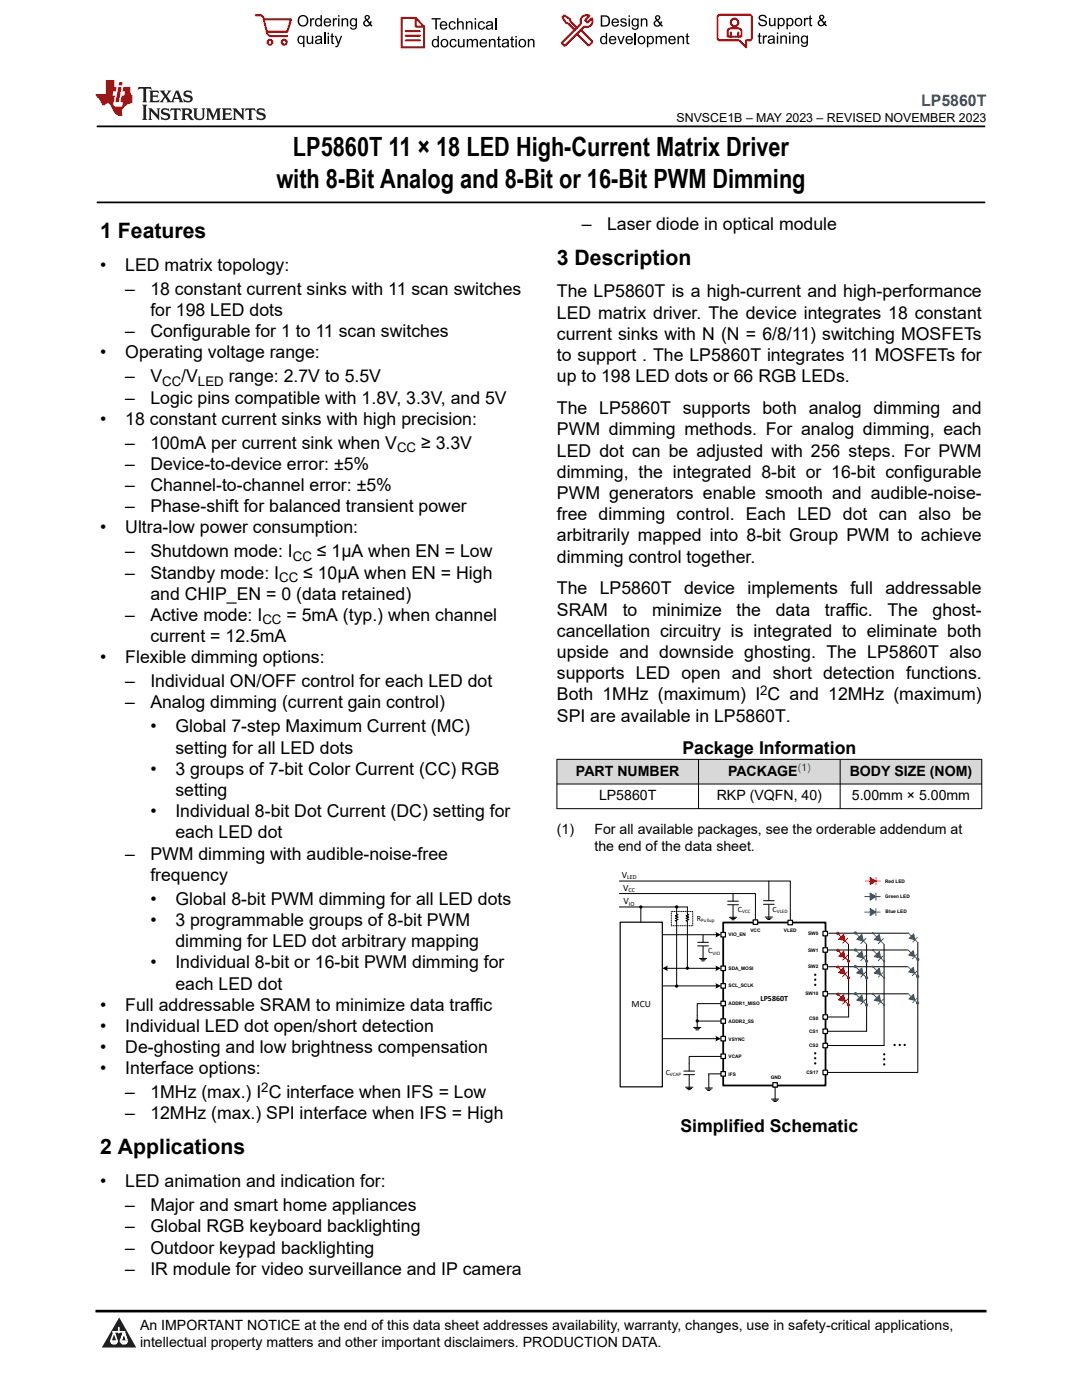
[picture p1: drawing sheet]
<svg xmlns="http://www.w3.org/2000/svg" width="216mm" height="279mm" viewBox="0 0 216 279" stroke-linecap="round" stroke-linejoin="round" font-family="sans-serif">
<defs><g id="words">
<g font-size="5.3">
<text x="58.5" y="31.2">LP5860T 11 × 18 LED High-Current Matrix Driver</text>
<text x="55.2" y="37.5">with 8-Bit Analog and 8-Bit or 16-Bit PWM Dimming</text>
</g>
<g font-size="4.2">
<text x="20" y="47.5">1 Features</text>
<text x="111.1" y="52.8">3 Description</text>
<text x="20" y="230.4">2 Applications</text>
</g>
<g font-size="3.5">
<text x="116.1" y="45.8">–</text>
<text x="121.1" y="45.8">Laser diode in optical module</text>
<text x="20" y="54.1">•</text>
<text x="25" y="54.1">LED matrix topology:</text>
<text x="25" y="58.8">–</text>
<text x="30" y="58.8">18 constant current sinks with 11 scan switches</text>
<text x="111.1" y="59.4">The LP5860T is a high-current and high-performance</text>
<text x="30" y="63.1">for 198 LED dots</text>
<text x="111.1" y="63.6">LED matrix driver. The device integrates 18 constant</text>
<text x="20" y="71.5">•</text>
<text x="25" y="67.3">–</text>
<text x="25" y="71.5">Operating voltage range:</text>
<text x="30" y="67.3">Configurable for 1 to 11 scan switches</text>
<text x="111.1" y="67.8">current sinks with N (N = 6/8/11) switching MOSFETs</text>
<text x="25" y="76.3">–</text>
<text x="30" y="76.3">V</text>
<text x="36.2" y="76.3">/V</text>
<text x="45.6" y="76.3">range: 2.7V to 5.5V</text>
<text x="111.1" y="72.1">to support . The LP5860T integrates 11 MOSFETs for</text>
<text x="111.1" y="76.3">up to 198 LED dots or 66 RGB LEDs.</text>
<text x="25" y="80.5">–</text>
<text x="30" y="80.5">Logic pins compatible with 1.8V, 3.3V, and 5V</text>
<text x="111.1" y="82.6">The LP5860T supports both analog dimming and</text>
<text x="20" y="84.8">•</text>
<text x="25" y="84.8">18 constant current sinks with high precision:</text>
<text x="25" y="89.5">–</text>
<text x="30" y="89.5">100mA per current sink when V</text>
<text x="84" y="89.5">≥ 3.3V</text>
<text x="111.1" y="86.9">PWM dimming methods. For analog dimming, each</text>
<text x="25" y="93.8">–</text>
<text x="30" y="93.8">Device-to-device error: ±5%</text>
<text x="111.1" y="91.1">LED dot can be adjusted with 256 steps. For PWM</text>
<text x="111.1" y="95.3">dimming, the integrated 8-bit or 16-bit configurable</text>
<text x="25" y="98">–</text>
<text x="30" y="98">Channel-to-channel error: ±5%</text>
<text x="111.1" y="99.6">PWM generators enable smooth and audible-noise-</text>
<text x="20" y="106.5">•</text>
<text x="25" y="102.2">–</text>
<text x="25" y="106.5">Ultra-low power consumption:</text>
<text x="30" y="102.2">Phase-shift for balanced transient power</text>
<text x="111.1" y="103.8">free dimming control. Each LED dot can also be</text>
<text x="25" y="111.2">–</text>
<text x="30" y="111.2">Shutdown mode: I</text>
<text x="63.2" y="111.2">≤ 1μA when EN = Low</text>
<text x="111.1" y="112.3">dimming control together.</text>
<text x="111.1" y="108">arbitrarily mapped into 8-bit Group PWM to achieve</text>
<text x="25" y="115.5">–</text>
<text x="30" y="115.5">Standby mode: I</text>
<text x="30" y="119.7">and CHIP_EN = 0 (data retained)</text>
<text x="60.5" y="115.5">≤ 10μA when EN = High</text>
<text x="111.1" y="118.6">The</text>
<text x="119.7" y="118.6">LP5860T</text>
<text x="136.5" y="118.6">device</text>
<text x="149.2" y="118.6">implements</text>
<text x="169.7" y="118.6">full</text>
<text x="176.7" y="118.6">addressable</text>
<text x="25" y="123.9">–</text>
<text x="30" y="123.9">Active mode: I</text>
<text x="57.2" y="123.9">= 5mA (typ.) when channel</text>
<text x="111.1" y="122.9">SRAM</text>
<text x="124.2" y="122.9">to</text>
<text x="130.1" y="122.9">minimize</text>
<text x="147" y="122.9">the</text>
<text x="154.8" y="122.9">data</text>
<text x="164.6" y="122.9">traffic.</text>
<text x="177.1" y="122.9">The</text>
<text x="186.1" y="122.9">ghost-</text>
<text x="30" y="128.2">current = 12.5mA</text>
<text x="111.1" y="127.1">cancellation circuitry is integrated to eliminate both</text>
<text x="111.1" y="131.3">upside and downside ghosting. The LP5860T also</text>
<text x="20" y="132.4">•</text>
<text x="25" y="132.4">Flexible dimming options:</text>
<text x="25" y="137.2">–</text>
<text x="30" y="137.2">Individual ON/OFF control for each LED dot</text>
<text x="111.1" y="135.6">supports LED open and short detection functions.</text>
<text x="25" y="141.4">–</text>
<text x="30" y="141.4">Analog dimming (current gain control)</text>
<text x="111.1" y="139.8">Both 1MHz (maximum) I C and 12MHz (maximum)</text>
<text x="30" y="146.1">•</text>
<text x="35" y="146.1">Global 7-step Maximum Current (MC)</text>
<text x="111.1" y="144">SPI are available in LP5860T.</text>
<text x="30" y="154.6">•</text>
<text x="35" y="150.4">setting for all LED dots</text>
<text x="35" y="154.6">3 groups of 7-bit Color Current (CC) RGB</text>
<text x="136.2" y="150.4">Package Information</text>
<text x="35" y="158.8">setting</text>
<text x="30" y="163.1">•</text>
<text x="35" y="163.1">Individual 8-bit Dot Current (DC) setting for</text>
<text x="35" y="167.3">each LED dot</text>
<text x="25" y="171.5">–</text>
<text x="30" y="171.5">PWM dimming with audible-noise-free</text>
<text x="30" y="175.8">frequency</text>
<text x="30" y="180.5">•</text>
<text x="30" y="184.8">•</text>
<text x="35" y="180.5">Global 8-bit PWM dimming for all LED dots</text>
<text x="35" y="184.8">3 programmable groups of 8-bit PWM</text>
<text x="35" y="189">dimming for LED dot arbitrary mapping</text>
<text x="30" y="193.2">•</text>
<text x="35" y="193.2">Individual 8-bit or 16-bit PWM dimming for</text>
<text x="35" y="197.5">each LED dot</text>
<text x="20" y="201.7">•</text>
<text x="25" y="201.7">Full addressable SRAM to minimize data traffic</text>
<text x="20" y="205.9">•</text>
<text x="25" y="205.9">Individual LED dot open/short detection</text>
<text x="20" y="210.2">•</text>
<text x="20" y="214.4">•</text>
<text x="25" y="210.2">De-ghosting and low brightness compensation</text>
<text x="25" y="214.4">Interface options:</text>
<text x="25" y="219.2">–</text>
<text x="30" y="219.2">1MHz (max.) I C interface when IFS = Low</text>
<text x="25" y="223.4">–</text>
<text x="30" y="223.4">12MHz (max.) SPI interface when IFS = High</text>
<text x="135.8" y="226">Simplified Schematic</text>
<text x="20" y="237">•</text>
<text x="25" y="237">LED animation and indication for:</text>
<text x="25" y="241.7">–</text>
<text x="25" y="245.9">–</text>
<text x="30" y="241.7">Major and smart home appliances</text>
<text x="30" y="245.9">Global RGB keyboard backlighting</text>
<text x="25" y="250.2">–</text>
<text x="30" y="250.2">Outdoor keypad backlighting</text>
<text x="25" y="254.4">–</text>
<text x="30" y="254.4">IR module for video surveillance and IP camera</text>
</g>
<text font-size="3.2" fill="#00f" x="183.8" y="21.1">LP5860T</text>
<g font-size="2.8">
<text x="114.9" y="154.8">PART NUMBER</text>
<text x="145.3" y="154.8">PACKAGE</text>
<text x="169.5" y="154.8">BODY SIZE (NOM)</text>
<text x="119.5" y="159.7">LP5860T</text>
<text x="143" y="159.7">RKP (VQFN, 40)</text>
<text x="170" y="159.7">5.00mm × 5.00mm</text>
<text x="111.1" y="166.5">(1)</text>
<text x="118.6" y="166.5">For all available packages, see the orderable addendum at</text>
<text x="118.6" y="169.9">the end of the data sheet.</text>
<text x="27.9" y="265.5">An IMPORTANT NOTICE at the end of this data sheet addresses availability, warranty, changes, use in safety-critical applications,</text>
<text x="27.9" y="268.9">intellectual property matters and other important disclaimers. PRODUCTION DATA.</text>
</g>
<g font-size="2.6">
<text x="32.4" y="77">CC</text>
<text x="39.5" y="77">LED</text>
<text x="79.2" y="90.2">CC</text>
<text x="58.4" y="111.9">CC</text>
<text x="55.7" y="116.2">CC</text>
<text x="52.4" y="124.6">CC</text>
<text x="151.7" y="138.6">2</text>
<text x="52.1" y="218">2</text>
</g>
<text font-size="2.5" x="135" y="24.3">SNVSCE1B – MAY 2023 – REVISED NOVEMBER 2023</text>
<text font-size="2.1" fill="#00f" x="159.2" y="153.9">(1)</text>
<g font-size="1.9">
<text x="124" y="175.2">V</text>
<text x="124.3" y="177.8">V</text>
<text x="124.4" y="180.5">V</text>
<text x="126" y="201">MCU</text>
</g>
<g font-size="1.6">
<text x="139.1" y="183.8">R</text>
<text x="147.2" y="182.1">C</text>
<text x="154.1" y="182">C</text>
<text x="141.3" y="190.3">C</text>
<text x="151.7" y="199.8">LP5860T</text>
<text x="132.8" y="214.5">C</text>
</g>
<g font-size="1.2">
<text x="125.1" y="175.4">LED</text>
<text x="125.4" y="178.1">CC</text>
<text x="125.5" y="180.8">IO</text>
</g>
<g font-size="1">
<text x="176.6" y="176.1">Red LED</text>
<text x="176.6" y="179.2">Green LED</text>
<text x="139.9" y="184">Pullup</text>
<text x="148.1" y="182.3">VCC</text>
<text x="155" y="182.2">VLED</text>
<text x="176.7" y="182.2">Blue LED</text>
<text x="142.2" y="190.5">VIO</text>
<text x="145.4" y="186.8">VIO_EN</text>
<text x="149.7" y="186">VCC</text>
<text x="156.4" y="186">VLED</text>
<text x="161.2" y="186.5">SW0</text>
<text x="161.2" y="190">SW1</text>
<text x="145.4" y="193.5">SDA_MOSI</text>
<text x="145.4" y="197.1">SCL_SCLK</text>
<text x="161.2" y="193.2">SW2</text>
<text x="145.4" y="200.6">ADDR1_MISO</text>
<text x="160.7" y="198.6">SW10</text>
<text x="161.4" y="203.5">CS0</text>
<text x="145.4" y="207.7">VSYNC</text>
<text x="145.4" y="204.1">ADDR2_SS</text>
<text x="161.4" y="209">CS2</text>
<text x="161.4" y="206.1">CS1</text>
<text x="133.7" y="214.7">VCAP</text>
<text x="145.4" y="211.2">VCAP</text>
<text x="145.4" y="214.7">IFS</text>
<text x="153.8" y="215.3">GND</text>
<text x="160.9" y="214.4">CS17</text>
</g>
</g></defs>
<path d="M19.3 25.2h177.3M19.3 40.4h177.3" fill="none" stroke="#000" stroke-width=".35"/>
<g fill="#d8d8d8">
<path d="M111.1 151.5h84.8v5h-84.8z" fill-rule="evenodd"/>
<path d="M111.2 151.6h28.1v4.8h-28.1z" fill-rule="evenodd"/>
<path d="M139.4 151.6h28.2v4.8h-28.2z" fill-rule="evenodd"/>
<path d="M167.7 151.6h28.1v4.8h-28.1z" fill-rule="evenodd"/>
</g>
<path d="M111.1 151.5h84.9M111.1 156.5h84.9M111.1 151.5v9.9M139.4 151.5v9.9M167.6 151.5v9.9M195.9 151.5v9.9M111.1 161.4h84.9" fill="none" stroke="#000" stroke-width=".2"/>
<path d="M174.2 198.4l2.2 2.1" fill="none" stroke="#006fc0" stroke-width=".2"/>
<path d="M175.5 198.6l.3 1.3-1.4-.3z" fill="#006fc0"/>
<path d="M175.5 198.6l.3 1.3-1.4-.3zM176.3 199.4l-1.1 1" fill="none" stroke="#006fc0" stroke-width=".2"/>
<path d="M144.3 184.1h20.4v32.5h-20.4z" fill="none" stroke="#000" stroke-width=".36"/>
<path d="M143.9 186.1h.9v.9h-.9z" fill-rule="evenodd" fill="#fff"/>
<path d="M143.9 186.1h.9v.9h-.9z" fill="none" stroke="#000" stroke-width=".24"/>
<path d="M143.9 192.8h.9v.9h-.9z" fill-rule="evenodd" fill="#fff"/>
<path d="M143.9 192.8h.9v.9h-.9z" fill="none" stroke="#000" stroke-width=".24"/>
<path d="M143.9 196.3h.9v.9h-.9z" fill-rule="evenodd" fill="#fff"/>
<path d="M143.9 196.3h.9v.9h-.9z" fill="none" stroke="#000" stroke-width=".24"/>
<path d="M132.2 186.5h10.7M132.2 196.8h10.7M133.1 193.2h9.8" fill="none" stroke="#000" stroke-width=".2"/>
<g fill="#000">
<path d="M132.2 193.2l1.1-.5-.2 .5 .2 .6z" fill-rule="evenodd"/>
<path d="M142.7 186l1.2 .5-1.2 .6 .2-.6z" fill-rule="evenodd"/>
<path d="M142.7 192.7l1.2 .5-1.2 .6 .2-.6z" fill-rule="evenodd"/>
<path d="M142.7 196.2l1.2 .6-1.2 .5 .2-.5z" fill-rule="evenodd"/>
</g>
<path d="M164.2 189.1h.9v.9h-.9z" fill-rule="evenodd" fill="#fff"/>
<path d="M164.2 189.1h.9v.9h-.9z" fill="none" stroke="#000" stroke-width=".24"/>
<path d="M164.2 185.9h.9v.9h-.9z" fill-rule="evenodd" fill="#fff"/>
<path d="M164.2 185.9h.9v.9h-.9z" fill="none" stroke="#000" stroke-width=".24"/>
<path d="M123.7 184h8.5v32.9h-8.5z" fill-rule="evenodd" fill="#fff"/>
<path d="M123.7 184h8.5v32.9h-8.5z" fill="none" stroke="#000" stroke-width=".24"/>
<path d="M150.3 183.6h.9v.9h-.9z" fill-rule="evenodd" fill="#fff"/>
<path d="M150.3 183.6h.9v.9h-.9z" fill="none" stroke="#000" stroke-width=".24"/>
<path d="M154.2 216.1h.9v.9h-.9z" fill-rule="evenodd" fill="#fff"/>
<path d="M154.2 216.1h.9v.9h-.9z" fill="none" stroke="#000" stroke-width=".24"/>
<path d="M153.9 219.3h1.5M154.2 219.6h.9M154.4 219.8h.5M154.7 216.9v2.4" fill="none" stroke="#000" stroke-width=".2"/>
<path d="M143.9 199.8h.9v.9h-.9z" fill-rule="evenodd" fill="#fff"/>
<path d="M143.9 199.8h.9v.9h-.9z" fill="none" stroke="#000" stroke-width=".24"/>
<path d="M164.2 192.5h.9v.9h-.9z" fill-rule="evenodd" fill="#fff"/>
<path d="M164.2 192.5h.9v.9h-.9z" fill="none" stroke="#000" stroke-width=".24"/>
<path d="M164.2 208.2h.9v.9h-.9z" fill-rule="evenodd" fill="#fff"/>
<path d="M164.2 208.2h.9v.9h-.9z" fill="none" stroke="#000" stroke-width=".24"/>
<path d="M164.2 202.5h.9v.9h-.9z" fill-rule="evenodd" fill="#fff"/>
<path d="M164.2 202.5h.9v.9h-.9z" fill="none" stroke="#000" stroke-width=".24"/>
<path d="M183.1 188.1v25.9" fill="none" stroke="#000" stroke-width=".2"/>
<path d="M164.2 213.6h.9v.9h-.9z" fill-rule="evenodd" fill="#fff"/>
<path d="M164.2 213.6h.9v.9h-.9z" fill="none" stroke="#000" stroke-width=".24"/>
<path d="M143.9 210.4h.9v.9h-.9z" fill-rule="evenodd" fill="#fff"/>
<path d="M143.9 210.4h.9v.9h-.9z" fill="none" stroke="#000" stroke-width=".24"/>
<path d="M164.2 205.4h.9v.9h-.9z" fill-rule="evenodd" fill="#fff"/>
<path d="M164.2 205.4h.9v.9h-.9z" fill="none" stroke="#000" stroke-width=".24"/>
<path d="M169.3 188.4v14.5M172.9 188.5v17.3M176.4 188.5v20.1" fill="none" stroke="#000" stroke-width=".2"/>
<path d="M157.2 183.7h.9v.9h-.9z" fill-rule="evenodd" fill="#fff"/>
<path d="M157.2 183.7h.9v.9h-.9z" fill="none" stroke="#000" stroke-width=".24"/>
<path d="M164.2 197.9h.9v.9h-.9z" fill-rule="evenodd" fill="#fff"/>
<path d="M164.2 197.9h.9v.9h-.9z" fill="none" stroke="#000" stroke-width=".24"/>
<path d="M170.7 198.3l2.2 2.2" fill="none" stroke="#00af4f" stroke-width=".2"/>
<path d="M172 198.6l.3 1.3-1.4-.3z" fill="#00af4f"/>
<path d="M170.9 199.6l1.1-1 .3 1.3zM172.8 199.4l-1 1" fill="none" stroke="#00af4f" stroke-width=".2"/>
<path d="M167.2 198.4l2.1 2.1" fill="none" stroke="#f00" stroke-width=".2"/>
<path d="M167.3 199.6l1-1.1 .3 1.4z" fill="#f00"/>
<path d="M167.3 199.6l1-1.1 .3 1.4zM169.2 199.3l-1.1 1.1" fill="none" stroke="#f00" stroke-width=".2"/>
<path d="M165.1 189.6h16M165.3 192.9h15.8M165.3 198.3h15.9M165.4 186.2h15.9" fill="none" stroke="#000" stroke-width=".2"/>
<path d="M167.1 198.2h.2l.1 .3h-.4z" fill-rule="evenodd" fill="#f00"/>
<path d="M167.1 198.2h.2l.1 .3h-.4z" fill="none" stroke="#f00" stroke-width=".2"/>
<path d="M169.2 200.3h.2l.1 .4h-.4z" fill-rule="evenodd" fill="#f00"/>
<path d="M169.2 200.3h.2l.1 .4h-.4z" fill="none" stroke="#f00" stroke-width=".2"/>
<path d="M170.6 198.1h.2l.1 .4h-.4z" fill-rule="evenodd" fill="#00af4f"/>
<path d="M170.6 198.1h.2l.1 .4h-.4z" fill="none" stroke="#00af4f" stroke-width=".2"/>
<path d="M172.8 200.4h.2l.1 .3h-.3z" fill-rule="evenodd" fill="#00af4f"/>
<path d="M172.8 200.4h.2l.1 .3h-.3z" fill="none" stroke="#00af4f" stroke-width=".2"/>
<g fill="#006fc0">
<path d="M174.1 198.1h.2v.4h-.3z" fill-rule="evenodd"/>
<path d="M176.3 200.4h.2l.1 .3h-.4z" fill-rule="evenodd"/>
</g>
<g fill="#000">
<path d="M162.5 196.4h.3v.3l-.3-.1z" fill-rule="evenodd"/>
<path d="M162.5 195.4h.3v.3l-.3-.1z" fill-rule="evenodd"/>
<path d="M162.5 194.4h.3v.3l-.3-.1z" fill-rule="evenodd"/>
<path d="M162.5 212.1h.3v.3l-.3-.1z" fill-rule="evenodd"/>
<path d="M162.5 211.1l.3-.1v.4l-.3-.1z" fill-rule="evenodd"/>
<path d="M162.5 210.1l.3-.1v.4l-.3-.1z" fill-rule="evenodd"/>
<path d="M176.2 212.3h.4v.3l-.4-.1z" fill-rule="evenodd"/>
<path d="M176.2 211.3l.4-.1v.4l-.4-.1z" fill-rule="evenodd"/>
<path d="M176.2 210.3l.4-.1v.4l-.4-.1z" fill-rule="evenodd"/>
</g>
<path d="M174.2 192.9l2.2 2.2" fill="none" stroke="#006fc0" stroke-width=".2"/>
<path d="M174.4 194.2l1-1 .4 1.3z" fill="#006fc0"/>
<path d="M174.4 194.2l1-1 .4 1.3zM176.3 194l-1.1 1" fill="none" stroke="#006fc0" stroke-width=".2"/>
<path d="M170.7 192.9l2.2 2.2" fill="none" stroke="#00af4f" stroke-width=".2"/>
<path d="M170.9 194.2l1.1-1 .3 1.3z" fill="#00af4f"/>
<path d="M170.9 194.2l1.1-1 .3 1.3zM172.8 194l-1 1" fill="none" stroke="#00af4f" stroke-width=".2"/>
<path d="M167.2 193l2.1 2" fill="none" stroke="#f00" stroke-width=".2"/>
<path d="M167.3 194.1l1-1 .3 1.3z" fill="#f00"/>
<path d="M167.3 194.1l1-1 .3 1.3zM169.1 193.9l-1 1" fill="none" stroke="#f00" stroke-width=".2"/>
<path d="M167.1 192.8h.2l.1 .3h-.4z" fill-rule="evenodd" fill="#f00"/>
<path d="M167.1 192.8h.2l.1 .3h-.4z" fill="none" stroke="#f00" stroke-width=".2"/>
<path d="M169.2 194.9h.2l.1 .4h-.4z" fill-rule="evenodd" fill="#f00"/>
<path d="M169.2 194.9h.2l.1 .4h-.4z" fill="none" stroke="#f00" stroke-width=".2"/>
<path d="M170.6 192.7h.2v.3h-.3z" fill-rule="evenodd" fill="#00af4f"/>
<path d="M170.6 192.7h.2v.3h-.3z" fill="none" stroke="#00af4f" stroke-width=".2"/>
<path d="M172.8 194.9h.2l.1 .4h-.3z" fill-rule="evenodd" fill="#00af4f"/>
<path d="M172.8 194.9h.2l.1 .4h-.3z" fill="none" stroke="#00af4f" stroke-width=".2"/>
<g fill="#006fc0">
<path d="M174.1 192.7h.2v.4h-.3z" fill-rule="evenodd"/>
<path d="M176.3 194.9h.2l.1 .4h-.4z" fill-rule="evenodd"/>
</g>
<path d="M174.2 189.6l2.2 2.2" fill="none" stroke="#006fc0" stroke-width=".2"/>
<path d="M175.5 189.9l.3 1.3-1.4-.3z" fill="#006fc0"/>
<path d="M174.4 190.9l1.1-1 .3 1.3zM176.3 190.7l-1 1" fill="none" stroke="#006fc0" stroke-width=".2"/>
<path d="M170.7 189.6l2.2 2.2" fill="none" stroke="#00af4f" stroke-width=".2"/>
<path d="M172 189.9l.3 1.3-1.3-.3z" fill="#00af4f"/>
<path d="M171 190.9l1-1 .3 1.3zM172.8 190.7l-1 1" fill="none" stroke="#00af4f" stroke-width=".2"/>
<path d="M167.2 189.7l2.1 2" fill="none" stroke="#f00" stroke-width=".2"/>
<path d="M168.3 189.8l.4 1.3-1.4-.3z" fill="#f00"/>
<path d="M167.3 190.8l1-1 .4 1.3zM169.2 190.6l-1.1 1" fill="none" stroke="#f00" stroke-width=".2"/>
<path d="M167.1 189.5h.2l.1 .3h-.4z" fill-rule="evenodd" fill="#f00"/>
<path d="M167.1 189.5h.2l.1 .3h-.4z" fill="none" stroke="#f00" stroke-width=".2"/>
<path d="M169.2 191.6h.2l.1 .4h-.4z" fill-rule="evenodd" fill="#f00"/>
<path d="M169.2 191.6h.2l.1 .4h-.4z" fill="none" stroke="#f00" stroke-width=".2"/>
<path d="M170.6 189.4h.2l.1 .3h-.4z" fill-rule="evenodd" fill="#00af4f"/>
<path d="M170.6 189.4h.2l.1 .3h-.4z" fill="none" stroke="#00af4f" stroke-width=".2"/>
<path d="M172.8 191.6h.2l.1 .4h-.3z" fill-rule="evenodd" fill="#00af4f"/>
<path d="M172.8 191.6h.2l.1 .4h-.3z" fill="none" stroke="#00af4f" stroke-width=".2"/>
<g fill="#006fc0">
<path d="M174.1 189.4h.2v.4h-.3z" fill-rule="evenodd"/>
<path d="M176.3 191.6h.2l.1 .4h-.3z" fill-rule="evenodd"/>
</g>
<path d="M174.2 186.2l2.2 2.2" fill="none" stroke="#006fc0" stroke-width=".2"/>
<path d="M175.4 186.5l.4 1.3-1.4-.3z" fill="#006fc0"/>
<path d="M175.4 186.5l.4 1.3-1.4-.3zM176.3 187.3l-1.1 1" fill="none" stroke="#006fc0" stroke-width=".2"/>
<path d="M170.7 186.2l2.2 2.2" fill="none" stroke="#00af4f" stroke-width=".2"/>
<path d="M172 186.5l.3 1.3-1.4-.3z" fill="#00af4f"/>
<path d="M170.9 187.5l1.1-1 .3 1.3zM172.8 187.3l-1 1" fill="none" stroke="#00af4f" stroke-width=".2"/>
<path d="M167.2 186.3l2.1 2" fill="none" stroke="#f00" stroke-width=".2"/>
<path d="M168.3 186.4l.3 1.3-1.3-.3z" fill="#f00"/>
<path d="M167.3 187.4l1-1 .3 1.3zM169.1 187.2l-1 1" fill="none" stroke="#f00" stroke-width=".2"/>
<path d="M167.1 186.1h.2l.1 .3h-.4z" fill-rule="evenodd" fill="#f00"/>
<path d="M167.1 186.1h.2l.1 .3h-.4z" fill="none" stroke="#f00" stroke-width=".2"/>
<path d="M170.6 186h.2v.3h-.3z" fill-rule="evenodd" fill="#00af4f"/>
<path d="M170.6 186h.2v.3h-.3z" fill="none" stroke="#00af4f" stroke-width=".2"/>
<path d="M174.1 186h.2v.4h-.3z" fill-rule="evenodd" fill="#006fc0"/>
<path d="M165.1 203h4.2M165.1 205.8h7.8M165.1 208.7h11.4" fill="none" stroke="#000" stroke-width=".2"/>
<path d="M181.3 186.2l1.8 1.9" fill="none" stroke="#006fc0" stroke-width=".2"/>
<path d="M181.4 187.3l.9-1 .3 1.2z" fill="#006fc0"/>
<path d="M181.2 189.6l1.9 1.9M182.3 186.3l.3 1.2-1.2-.2zM183 187.1l-.9 .9" fill="none" stroke="#006fc0" stroke-width=".2"/>
<path d="M182.2 189.7l.3 1.2-1.2-.3z" fill="#006fc0"/>
<path d="M181.2 192.9l1.9 1.9M182.2 189.7l.3 1.2-1.2-.3zM183 190.4l-1 1" fill="none" stroke="#006fc0" stroke-width=".2"/>
<path d="M182.2 193.1l.3 1.2-1.2-.3z" fill="#006fc0"/>
<path d="M181.2 198.3l1.9 1.9M182.2 193.1l.3 1.2-1.2-.3zM183 193.8l-1 .9" fill="none" stroke="#006fc0" stroke-width=".2"/>
<path d="M182.3 198.5l.2 1.1-1.1-.2z" fill="#006fc0"/>
<path d="M182.3 198.5l.2 1.1-1.1-.2zM183 199.2l-.9 .9" fill="none" stroke="#006fc0" stroke-width=".2"/>
<g fill="#000">
<path d="M178.4 208.3h.2l.1 .4h-.4z" fill-rule="evenodd"/>
<path d="M179.4 208.3h.2l.1 .4h-.3z" fill-rule="evenodd"/>
<path d="M180.4 208.3h.2l.1 .4h-.4z" fill-rule="evenodd"/>
</g>
<path d="M165.1 214h18" fill="none" stroke="#000" stroke-width=".2"/>
<path d="M183 191.3h.3v.3h-.3z" fill-rule="evenodd" fill="#006fc0"/>
<path d="M183 191.3h.3v.3h-.3z" fill="none" stroke="#006fc0" stroke-width=".2"/>
<path d="M183 194.7h.2l.1 .4h-.4z" fill-rule="evenodd" fill="#006fc0"/>
<path d="M183 194.7h.2l.1 .4h-.4z" fill="none" stroke="#006fc0" stroke-width=".2"/>
<path d="M183 200h.2l.1 .3h-.4z" fill-rule="evenodd" fill="#006fc0"/>
<path d="M183 200h.2l.1 .3h-.4z" fill="none" stroke="#006fc0" stroke-width=".2"/>
<path d="M143.9 203.3h.9v.9h-.9z" fill-rule="evenodd" fill="#fff"/>
<path d="M143.9 203.3h.9v.9h-.9z" fill="none" stroke="#000" stroke-width=".24"/>
<g fill="none" stroke="#000" stroke-width=".2">
<path d="M123.6 178.3h27.1v5.2M123.6 175.8h34.1v7.7M145.2 179.8h2.1M146.3 178.4v1.4M152.3 179.8h2.2M153.4 175.8v4M139.2 188.1h2.2M139.2 188.8h2.2M139.6 191.3h1.4M139.8 191.5h1M140 191.8h.5M140.3 186.6v1.5"/>
<path d="M140.3 188.9v2.4M145.2 180.6h2.1M145.5 183.1h1.5M145.8 183.3h1M146 183.6h.5M146.3 180.6v2.5M152.3 180.5h2.2M152.7 183h1.4M152.9 183.3h1M153.2 183.5h.5M153.4 180.6v2.4"/>
</g>
<path d="M143.9 206.8h.9v.9h-.9z" fill-rule="evenodd" fill="#fff"/>
<path d="M143.9 206.8h.9v.9h-.9z" fill="none" stroke="#000" stroke-width=".24"/>
<path d="M143.9 213.9h.9v.9h-.9z" fill-rule="evenodd" fill="#fff"/>
<path d="M143.9 213.9h.9v.9h-.9z" fill="none" stroke="#000" stroke-width=".24"/>
<g fill="none" stroke="#000" stroke-width=".2">
<path d="M123.6 181h4.3v3M127.8 180.8h.2v.4h-.3zM127.9 181h9.3v1.4l.2 .2-.5 .2 .5 .2-.5 .3 .5 .2-.5 .2 .3 .2v9.3M134.9 196.6h.2l.1 .4h-.3zM134.9 180.8h.2l.1 .3h-.3zM135 181v1.4l.3 .2-.6 .2 .6 .2-.6 .3 .6 .2-.6 .2 .3 .2v12.9M137.1 193h.2v.4h-.3zM132.2 207.3h10.7M136.4 213.8h2.2M136.4 214.5h2.2M136.8 217h1.4M137 217.2h1"/>
<path d="M137.3 217.5h.5M137.5 212.3v1.5M137.5 214.5v2.5M138.4 205h1.5M138.6 205.3h1M138.9 205.5h.5M139 203.5h.2l.1 .4h-.3zM139.1 203.8h4.8M140.7 217.1h1.5M140.9 217.4h1M141.2 217.6h.5M141.4 214.3v2.8"/>
<path d="M141.4 214.3h2.5M143.8 200.3h-4.7v4.7M143.9 210.8h-6.4v1.5"/>
</g>
<g fill="#000">
<path d="M127.8 180.8h.2v.4h-.3z" fill-rule="evenodd"/>
<path d="M134.9 196.6h.2l.1 .4h-.3z" fill-rule="evenodd"/>
<path d="M134.9 180.8h.2l.1 .3h-.3z" fill-rule="evenodd"/>
<path d="M137.1 193h.2v.4h-.3z" fill-rule="evenodd"/>
<path d="M139 203.5h.2l.1 .4h-.3z" fill-rule="evenodd"/>
<path d="M142.7 206.7l1.2 .6-1.2 .5 .2-.5z" fill-rule="evenodd"/>
</g>
<path d="M133.9 181.9h4.3v2.9h-4.3z" fill="none" stroke="#000" stroke-width=".2" stroke-dasharray=".1 .2"/>
<path d="M172.5 182h3.1" fill="none" stroke="#006fc0" stroke-width=".2"/>
<path d="M173.6 181.3l1.2 .7-1.2 .7z" fill="#006fc0"/>
<path d="M173.6 181.3l1.2 .7-1.2 .7zM174.8 181.3v1.5" fill="none" stroke="#006fc0" stroke-width=".2"/>
<path d="M172.5 178.9h3.1" fill="none" stroke="#00af4f" stroke-width=".2"/>
<path d="M173.6 178.2l1.2 .7-1.2 .8z" fill="#00af4f"/>
<path d="M173.6 178.2l1.2 .7-1.2 .8zM174.8 178.2v1.5" fill="none" stroke="#00af4f" stroke-width=".2"/>
<path d="M172.7 175.8h2.9" fill="none" stroke="#f00" stroke-width=".2"/>
<path d="M173.6 175.1l1.2 .7-1.2 .8z" fill="#f00"/>
<path d="M173.6 175.1l1.2 .7-1.2 .8zM174.8 175.1v1.5" fill="none" stroke="#f00" stroke-width=".2"/>
<path d="M0 0h215.9v23.8h-215.9z" fill-rule="evenodd" fill="#fff"/>
<path d="M27.7 17.4l-.2 .6 .5-.3h.6v.1v2.2l-.2 .4h1l-.2-.4v-2.2v-.1h.5l.5 .3-.1-.6zM29.8 18.1l.2 .4v1.5l-.2 .4h1.9l.1-.6a1.08 1.08 0 0 1-1.3 .2v-.7h.6l.4 .2v-.6l-.4 .2h-.6v-.6l.2-.1a1 1 0 0 1 1 .2l-.1-.5zM31.8 18.1l1 1.1-1 1.2h.9l-.2-.2 .4-.7 .5 .7-.2 .2h1.6l-.2-.2 .1-.4h1l.1 .4-.1 .2h.9l-.2-.3-.8-2h-.5l-1 2.2-.8-1.1 .9-1.1h-.8l.2 .2-.5 .7-.3-.7 .1-.2zM35.2 18.5l.4 1h-.8zM36.8 18.2a.65 .65 0 0 0-.2 .7 .65 .65 0 0 0 .6 .5l.7 .2 .1 .2a.79 .79 0 0 1-.7 .4 .79 .79 0 0 1-.7-.5l.1 .7 .2-.1a.93 .93 0 0 0 1.1 .1 .93 .93 0 0 0 .4-1 1.46 1.46 0 0 0-1.2-.6l-.1-.3a1.09 1.09 0 0 1 1.2 .2l-.2-.6-.1 .1-.6-.2zM28.4 20.9l.2 .4v2.3l-.2 .3h1l-.2-.3v-2.3l.2-.4zM29.6 21.6l.2 .4v1.6l-.2 .3h.8l-.3-.3v-1.4l1.7 1.8v-2l.2-.4h-.8l.2 .2 .1 1.1-1.2-1.3zM32.3 21.8a.65 .65 0 0 0-.2 .7 .65 .65 0 0 0 .7 .4l.6 .2 .1 .2a.79 .79 0 0 1-.7 .4 .79 .79 0 0 1-.7-.5l.1 .7 .2-.1a.93 .93 0 0 0 1.1 .1 .93 .93 0 0 0 .4-.9 1.46 1.46 0 0 0-1.2-.6l-.1-.4a1.09 1.09 0 0 1 1.2 .2l-.2-.6-.1 .1-.6-.1zM34.1 21.6l-.1 .7a.63 .63 0 0 1 .7-.4l.1 1.7-.3 .3h1l-.2-.3v-1.7a.66 .66 0 0 1 .8 .4l-.1-.7zM36.2 21.6l.2 .4v1.6l-.2 .3h.9l-.2-.2v-.7h.5l.1 .2a.79 .79 0 0 0 1.2 .6l-1-.9a.61 .61 0 0 0 .6-.6 .61 .61 0 0 0-.5-.6zM36.9 21.9h.2a.47 .47 0 0 1 .5 .1 .47 .47 0 0 1 .1 .5l-.2 .2h-.6zM38.5 21.6l.2 .2a2.27 2.27 0 0 0 .4 2 1.04 1.04 0 0 0 1.7-.7v-1.3l.2-.2h-.8l.2 .4v1.1a.6 .6 0 0 1-.6 .6 .6 .6 0 0 1-.6-.6v-1.1l.3-.4zM41.1 21.6l.2 .4v1.6l-.2 .3h.7l-.2-.3v-1.5l.9 1.9 .8-1.9v1.5l-.2 .3h1l-.3-.3v-1.6l.3-.4h-.8l-.7 1.5-.7-1.5zM44.3 21.6l.2 .4v1.6l-.2 .3h1.9l.1-.5a1.09 1.09 0 0 1-1.3 .1v-.6h.6l.4 .1v-.6l-.4 .2h-.6v-.6l.2-.1a1.01 1.01 0 0 1 1 .3l-.1-.6zM46.4 21.6l.3 .4v1.6l-.3 .3h.8l-.2-.3v-1.4l1.6 1.8v-2l.2-.4h-.7l.2 .2v1.1l-1.2-1.3zM49 21.6l-.1 .7a.63 .63 0 0 1 .8-.4v1.7l-.3 .3h1l-.2-.3v-1.7a.66 .66 0 0 1 .8 .4l-.1-.7zM51.4 21.8a.65 .65 0 0 0-.2 .7 .65 .65 0 0 0 .6 .4l.6 .2 .2 .2a.79 .79 0 0 1-.8 .4 .79 .79 0 0 1-.6-.5l.1 .7 .2-.1a.93 .93 0 0 0 1 .1 .93 .93 0 0 0 .5-.9 1.46 1.46 0 0 0-1.3-.6l-.1-.4a1.09 1.09 0 0 1 1.3 .2l-.2-.6-.2 .1-.5-.1z" fill="#231f20"/>
<path d="M21.1 16v2.8h-2.1l.1 .3 .9 1a.95 .95 0 0 0 .9 .9 .59 .59 0 0 1 .6-.4 .59 .59 0 0 1 .5 .4l.4 .8a1.59 1.59 0 0 0 2.1 1.3 1.61 1.61 0 0 1 1-2.2l1-.4-.1-1.5a1.59 1.59 0 0 1-.4-1.6h-1.4l-.2 .9h.5l-.1 .8h-.5l-.2 1v.2l.4 .1-.2 .9h-.6a.73 .73 0 0 1-1.1-.7l.3-1.5h-.5l.2-.8h.5l.2-.9h-.5v-1.4zM23.6 17.4l-.6 3h.7l.6-3zM23.8 16.4l-.1 .7h.7l.1-.7z" fill="#ed1c24"/>
<g fill="#000">
<path d="M59.4 4.2a1.12 1.12 0 0 1 2.2 0 1.12 1.12 0 0 1-2.2 0zM59.9 3.5a.89 .89 0 0 0-.1 1.1 .89 .89 0 0 0 1.1 .4 .88 .88 0 0 0 .3-1.3 .88 .88 0 0 0-1.3-.2z" fill-rule="evenodd"/>
<path d="M59.5 7.3l.5-.2 .5 .3v-.3h.3v2.3h-.3v-.8a.74 .74 0 0 1-1 0 .74 .74 0 0 1-.1-1zM59.8 7.5a.57 .57 0 0 0-.2 .7 .57 .57 0 0 0 .8 .2 .57 .57 0 0 0 .1-.7 .57 .57 0 0 0-.7-.2z" fill-rule="evenodd"/>
<path d="M61.9 3.6h.2v.3l.2-.2 .3-.1 .2 .1-.1 .3a.36 .36 0 0 0-.5 0 .36 .36 0 0 0 0 .4v.9h-.3z" fill-rule="evenodd"/>
<path d="M61.2 7.1h.3v.9a.41 .41 0 0 0 .4 .6 .41 .41 0 0 0 .3-.6v-.9h.3v1.7h-.2v-.3a.58 .58 0 0 1-.7 .3 .58 .58 0 0 1-.4-.6z" fill-rule="evenodd"/>
<path d="M63 3.8l.5-.2 .5 .2v-.8h.2v2.3h-.2v-.2a.75 .75 0 0 1-1-.1 .75 .75 0 0 1-.1-1zM63.2 4a.57 .57 0 0 0-.1 .7 .57 .57 0 0 0 .8 .2 .57 .57 0 0 0 .1-.7 .57 .57 0 0 0-.8-.2z" fill-rule="evenodd"/>
<path d="M63 7.3a.74 .74 0 0 1 1-.1 .74 .74 0 0 1 .3 .9v.7h-.3v-.2a.57 .57 0 0 1-.8 .2 .57 .57 0 0 1-.2-.8l1-.3a.41 .41 0 0 0-.4-.4 .41 .41 0 0 0-.4 .4l-.3-.1zM63.2 8.2a.35 .35 0 0 0 .2 .5 .35 .35 0 0 0 .5-.3l.1-.4z" fill-rule="evenodd"/>
<path d="M65.4 6.5h.3v.3h-.3zM65.4 7.1h.3v1.7h-.3z" fill-rule="evenodd"/>
<path d="M64.8 3.8a.76 .76 0 0 1 .9-.1 .76 .76 0 0 1 .4 .8h-1.2a.47 .47 0 0 0 .3 .6 .47 .47 0 0 0 .6-.4l.3 .1a.82 .82 0 0 1-1.3 .3 .82 .82 0 0 1 0-1.3zM65 4l-.1 .3h.9l-.3-.4z" fill-rule="evenodd"/>
<path d="M66.4 3.6h.3v.3l.1-.2 .4-.1 .1 .1-.1 .3a.36 .36 0 0 0-.4 0 .36 .36 0 0 0-.1 .4v.9h-.3z" fill-rule="evenodd"/>
<path d="M66.1 6.7l.3-.1v.5h.3v.3h-.3v.9l.1 .2h.2v.3a.41 .41 0 0 1-.4-.1 .41 .41 0 0 1-.2-.4v-.9h-.2v-.3h.2z" fill-rule="evenodd"/>
<path d="M66.8 7.1h.3l.4 1.4 .5-1.4h.3l-.6 1.7a.57 .57 0 0 1-.8 .6v-.3a.37 .37 0 0 0 .5-.3z" fill-rule="evenodd"/>
<path d="M67.5 3h.2v.3h-.2zM67.5 3.6h.2v1.7h-.2z" fill-rule="evenodd"/>
<path d="M68.2 3.6h.2v.3a.58 .58 0 0 1 .7-.3 .58 .58 0 0 1 .4 .7v1h-.3v-1a.4 .4 0 0 0-.4-.5 .4 .4 0 0 0-.4 .6v.9h-.2z" fill-rule="evenodd"/>
<path d="M70 3.8l.5-.2 .5 .2v-.2h.2v1.5a.71 .71 0 0 1-.5 .8 .71 .71 0 0 1-.8-.5h.2a.46 .46 0 0 0 .6 .3 .46 .46 0 0 0 .3-.6 .78 .78 0 0 1-1.1-.2 .78 .78 0 0 1 .1-1.1zM70.2 4a.53 .53 0 0 0-.1 .8 .53 .53 0 0 0 .8 0 .54 .54 0 0 0 0-.7 .54 .54 0 0 0-.7-.1z" fill-rule="evenodd"/>
<path d="M72.9 3.1a.53 .53 0 0 1 .8 .1 .53 .53 0 0 1-.3 .8l.4 .5 .1-.3 .3 .1-.2 .5 .3 .3-.2 .2-.3-.3a.71 .71 0 0 1-1.2 .1 .71 .71 0 0 1 .4-1.1l-.3-.5zM73 3.5a.3 .3 0 0 0 .6 0 .3 .3 0 0 0-.6 0zM72.9 4.3a.45 .45 0 0 0 0 .7 .45 .45 0 0 0 .7-.2l-.5-.6z" fill-rule="evenodd"/>
<path d="M86.1 3.6h1.8v.3h-.7v2h-.3v-2h-.8z" fill-rule="evenodd"/>
<path d="M86.3 8l.5-.2 .5 .2v-.8h.3v2.2h-.3v-.2a.76 .76 0 0 1-1 0 .76 .76 0 0 1-.1-1zM86.6 8.1a.58 .58 0 0 0-.2 .8 .58 .58 0 0 0 .8 .2 .58 .58 0 0 0 .1-.8 .58 .58 0 0 0-.7-.2z" fill-rule="evenodd"/>
<path d="M88.2 7.9a.81 .81 0 0 1 1.1 .2 .81 .81 0 0 1-.2 1.1 .81 .81 0 0 1-1.1-.1l-.1-.8zM88.3 8.1a.57 .57 0 0 0 0 .9 .57 .57 0 0 0 .8 0 .57 .57 0 0 0 0-.8 .57 .57 0 0 0-.8-.1z" fill-rule="evenodd"/>
<path d="M88 4.4a.77 .77 0 0 1 .9-.1 .77 .77 0 0 1 .4 .8h-1.3a.48 .48 0 0 0 .4 .6 .48 .48 0 0 0 .6-.3h.3a.83 .83 0 0 1-1.3 .4 .83 .83 0 0 1 0-1.4zM88.2 4.6l-.2 .3h1l-.3-.4z" fill-rule="evenodd"/>
<path d="M89.7 4.4a.7 .7 0 0 1 1.2 .3l-.2 .1a.45 .45 0 0 0-.6-.3 .45 .45 0 0 0-.3 .6 .45 .45 0 0 0 .3 .6 .45 .45 0 0 0 .6-.4h.3a.76 .76 0 0 1-1.1 .6 .76 .76 0 0 1-.3-1.1z" fill-rule="evenodd"/>
<path d="M89.9 8a.7 .7 0 0 1 1.2 .3h-.3a.45 .45 0 0 0-.5-.3 .45 .45 0 0 0-.3 .6 .45 .45 0 0 0 .3 .6 .45 .45 0 0 0 .6-.4l.2 .1a.76 .76 0 0 1-1 .5 .76 .76 0 0 1-.4-1.1z" fill-rule="evenodd"/>
<path d="M91.2 3.6h.3v.8a.59 .59 0 0 1 .7-.2 .59 .59 0 0 1 .3 .7v1h-.2v-1a.4 .4 0 0 0-.5-.4 .4 .4 0 0 0-.3 .5v.9h-.3z" fill-rule="evenodd"/>
<path d="M91.4 7.8h.2v.9a.41 .41 0 0 0 .5 .5 .41 .41 0 0 0 .3-.5v-.9h.3v1.6h-.3v-.2a.58 .58 0 0 1-.7 .3 .58 .58 0 0 1-.3-.7z" fill-rule="evenodd"/>
<path d="M93 4.2h.2v.3a.59 .59 0 0 1 .7-.3 .59 .59 0 0 1 .4 .7v1h-.3v-1a.41 .41 0 0 0-.4-.5 .41 .41 0 0 0-.4 .6v.9h-.2z" fill-rule="evenodd"/>
<path d="M93.1 7.8h.3v.2a.56 .56 0 0 1 1 0 .54 .54 0 0 1 .6-.2 .54 .54 0 0 1 .4 .5v1.1h-.3v-1a.34 .34 0 0 0-.3-.4 .34 .34 0 0 0-.4 .3v1.1h-.3v-1a.38 .38 0 0 0-.5-.4 .38 .38 0 0 0-.2 .6v.8h-.3z" fill-rule="evenodd"/>
<path d="M94.7 3.6h.3v.3h-.3zM94.7 4.2h.3v1.7h-.3z" fill-rule="evenodd"/>
<path d="M95.5 4.4a.7 .7 0 0 1 1.3 .3l-.3 .1a.45 .45 0 0 0-.6-.3 .45 .45 0 0 0-.3 .6 .45 .45 0 0 0 .3 .6 .45 .45 0 0 0 .6-.4h.3a.76 .76 0 0 1-1.1 .6 .76 .76 0 0 1-.3-1.1z" fill-rule="evenodd"/>
<path d="M95.9 8a.77 .77 0 0 1 .9-.2 .77 .77 0 0 1 .4 .9h-1.2a.48 .48 0 0 0 .3 .5 .48 .48 0 0 0 .6-.3h.3a.83 .83 0 0 1-1.3 .4 .83 .83 0 0 1 0-1.3zM96.1 8.1l-.1 .4h.9l-.2-.5z" fill-rule="evenodd"/>
<path d="M97.5 7.8h.3v.2a.59 .59 0 0 1 .7-.2 .59 .59 0 0 1 .4 .6v1h-.3v-1a.41 .41 0 0 0-.5-.4 .41 .41 0 0 0-.3 .5v.9h-.3z" fill-rule="evenodd"/>
<path d="M97.1 4.4a.74 .74 0 0 1 1-.1 .74 .74 0 0 1 .3 .9v.7h-.3v-.2a.59 .59 0 0 1-.8 .2 .59 .59 0 0 1-.3-.8l1.1-.3a.42 .42 0 0 0-.4-.4 .42 .42 0 0 0-.5 .4l-.2-.1zM97.3 5.3a.36 .36 0 0 0 .2 .5 .36 .36 0 0 0 .5-.2l.1-.5z" fill-rule="evenodd"/>
<path d="M99.4 7.4l.2-.2v.6h.3v.2h-.3v1l.1 .2h.2l.1 .2a.41 .41 0 0 1-.5 0 .41 .41 0 0 1-.1-.4v-1h-.2v-.2h.2z" fill-rule="evenodd"/>
<path d="M100.3 8a.74 .74 0 0 1 .9-.2 .74 .74 0 0 1 .3 .9l.1 .7h-.3v-.2a.59 .59 0 0 1-.8 .3 .59 .59 0 0 1-.3-.8l1-.3a.42 .42 0 0 0-.3-.4 .42 .42 0 0 0-.5 .3h-.3zM100.5 8.8a.36 .36 0 0 0 .1 .5 .36 .36 0 0 0 .5-.2l.2-.5z" fill-rule="evenodd"/>
<path d="M102 7.4l.3-.2v.6h.3v.2h-.3v1l.1 .2h.2v.2a.41 .41 0 0 1-.5 0 .41 .41 0 0 1-.1-.4v-1h-.2v-.2h.2z" fill-rule="evenodd"/>
<path d="M102.8 7.2h.3v.3h-.3zM102.8 7.8h.3v1.6h-.3z" fill-rule="evenodd"/>
<path d="M103.7 7.9a.81 .81 0 0 1 1.1 .2 .81 .81 0 0 1-.1 1.1 .81 .81 0 0 1-1.2-.1v-.8zM103.9 8.1a.57 .57 0 0 0-.1 .9 .57 .57 0 0 0 .8 0 .57 .57 0 0 0 0-.8 .57 .57 0 0 0-.7-.1z" fill-rule="evenodd"/>
<path d="M105.3 7.8h.3v.2a.59 .59 0 0 1 .7-.2 .59 .59 0 0 1 .4 .6v1h-.3v-1a.41 .41 0 0 0-.5-.4 .41 .41 0 0 0-.3 .5v.9h-.3z" fill-rule="evenodd"/>
<path d="M119.9 3.1h.7a1.12 1.12 0 0 1 1.1 1.1 1.12 1.12 0 0 1-1 1.1h-.8zM120.2 3.3v1.7h.4a.86 .86 0 0 0 .8-.8 .86 .86 0 0 0-.8-.9z" fill-rule="evenodd"/>
<path d="M119.9 7.4l.5-.3 .5 .3v-.8h.2v2.2h-.2v-.2a.75 .75 0 0 1-1 0 .75 .75 0 0 1-.1-1zM120.1 7.5a.57 .57 0 0 0-.1 .8 .57 .57 0 0 0 .8 .2 .57 .57 0 0 0 .1-.8 .57 .57 0 0 0-.8-.2z" fill-rule="evenodd"/>
<path d="M121.7 7.4a.76 .76 0 0 1 .9-.2 .76 .76 0 0 1 .4 .9h-1.2a.47 .47 0 0 0 .3 .5 .47 .47 0 0 0 .6-.3h.3a.82 .82 0 0 1-1.3 .4 .82 .82 0 0 1 0-1.3zM121.9 7.5l-.1 .3h.9l-.3-.4z" fill-rule="evenodd"/>
<path d="M122.2 3.9a.76 .76 0 0 1 .9-.2 .76 .76 0 0 1 .4 .9h-1.2a.47 .47 0 0 0 .4 .5 .47 .47 0 0 0 .5-.3h.3a.82 .82 0 0 1-1.3 .4 .82 .82 0 0 1 0-1.3zM122.5 4l-.2 .3h.9l-.2-.4z" fill-rule="evenodd"/>
<path d="M123.9 3.8a.71 .71 0 0 1 1.1 .3h-.2a.32 .32 0 0 0-.4-.3 .32 .32 0 0 0-.3 .4h.1a.75 .75 0 0 1 .9 .8 .72 .72 0 0 1-.7 .3 .72 .72 0 0 1-.7-.5h.3a.36 .36 0 0 0 .4 .4 .36 .36 0 0 0 .3-.5 .8 .8 0 0 1-.9-.7z" fill-rule="evenodd"/>
<path d="M123.2 7.2h.3l.4 1.3 .5-1.3h.3l-.7 1.6h-.2z" fill-rule="evenodd"/>
<path d="M125.4 3.1h.3v.3h-.3zM125.4 3.7h.3v1.6h-.3z" fill-rule="evenodd"/>
<path d="M125 7.4a.76 .76 0 0 1 .9-.2 .76 .76 0 0 1 .4 .9h-1.2a.47 .47 0 0 0 .3 .5 .47 .47 0 0 0 .6-.3h.3a.82 .82 0 0 1-1.3 .4 .82 .82 0 0 1 0-1.3zM125.2 7.5l-.1 .3h.9l-.2-.4z" fill-rule="evenodd"/>
<path d="M126.2 3.9l.5-.3 .5 .3v-.2h.2v1.4a.71 .71 0 0 1-.5 .8 .71 .71 0 0 1-.8-.5l.2 .1a.46 .46 0 0 0 .6 .2 .46 .46 0 0 0 .3-.6 .78 .78 0 0 1-1.1-.1 .78 .78 0 0 1 .1-1.1zM126.4 4a.53 .53 0 0 0-.1 .8 .53 .53 0 0 0 .8 0 .54 .54 0 0 0 0-.7 .54 .54 0 0 0-.7-.1z" fill-rule="evenodd"/>
<path d="M127.5 7.3a.8 .8 0 0 1 1.1 .2 .8 .8 0 0 1-.1 1.1 .8 .8 0 0 1-1.2-.1v-.8zM127.7 7.5a.56 .56 0 0 0-.1 .9 .56 .56 0 0 0 .8-.1 .56 .56 0 0 0 0-.7 .56 .56 0 0 0-.7-.1z" fill-rule="evenodd"/>
<path d="M127.9 3.7h.2v.2a.58 .58 0 0 1 .7-.2 .58 .58 0 0 1 .4 .6v1h-.3v-1a.4 .4 0 0 0-.4-.4 .4 .4 0 0 0-.4 .5v.9h-.2z" fill-rule="evenodd"/>
<path d="M129.1 7.2h.2v.2a.72 .72 0 0 1 1-.1 .72 .72 0 0 1 .2 1 .64 .64 0 0 1-.5 .5 .64 .64 0 0 1-.6-.2v.8h-.3zM129.5 7.5a.56 .56 0 0 0-.2 .8 .56 .56 0 0 0 .8 .2 .56 .56 0 0 0 .1-.8 .56 .56 0 0 0-.7-.2z" fill-rule="evenodd"/>
<path d="M130.8 7.2h.3v.2a.55 .55 0 0 1 .9 0 .53 .53 0 0 1 .6-.3 .53 .53 0 0 1 .4 .6v1.1h-.2v-1a.34 .34 0 0 0-.3-.4 .34 .34 0 0 0-.4 .3v1.1h-.3v-1a.37 .37 0 0 0-.5-.4 .37 .37 0 0 0-.2 .6v.8h-.3z" fill-rule="evenodd"/>
<path d="M130.8 3.2a.53 .53 0 0 1 .9 .1 .53 .53 0 0 1-.4 .8l.4 .5 .2-.4 .2 .1-.2 .5 .4 .3-.2 .3-.3-.4a.71 .71 0 0 1-1.2 .1 .71 .71 0 0 1 .3-1.1l-.2-.5zM130.9 3.6a.3 .3 0 0 0 .6 0 .3 .3 0 0 0-.6 0zM130.9 4.3a.45 .45 0 0 0 0 .7 .45 .45 0 0 0 .7-.2l-.5-.6z" fill-rule="evenodd"/>
<path d="M133.6 7.4a.76 .76 0 0 1 .9-.2 .76 .76 0 0 1 .3 .9h-1.2a.47 .47 0 0 0 .4 .5 .47 .47 0 0 0 .6-.3h.2a.82 .82 0 0 1-1.2 .4 .82 .82 0 0 1 0-1.3zM133.8 7.5l-.2 .3h1l-.3-.4z" fill-rule="evenodd"/>
<path d="M135.2 7.2h.2v.2a.58 .58 0 0 1 .7-.2 .58 .58 0 0 1 .4 .6v1h-.3v-1a.4 .4 0 0 0-.4-.4 .4 .4 0 0 0-.3 .5v.9h-.3z" fill-rule="evenodd"/>
<path d="M137 6.8l.3-.2v.6h.2v.2h-.2v1v.2h.2l.1 .2a.41 .41 0 0 1-.5 0 .41 .41 0 0 1-.1-.5v-.9h-.2v-.2h.2z" fill-rule="evenodd"/>
<path d="M151.6 3.1a.88 .88 0 0 1 1.4 .5h-.3a.49 .49 0 0 0-.5-.5 .49 .49 0 0 0-.5 .6l.1 .1a1.06 1.06 0 0 1 1.2 1 .95 .95 0 0 1-.9 .4 .95 .95 0 0 1-.8-.7h.3a.58 .58 0 0 0 .6 .5 .58 .58 0 0 0 .5-.6l-.2-.1a.95 .95 0 0 1-1.1-.9z" fill-rule="evenodd"/>
<path d="M151.4 6.7l.3-.2v.6h.2v.2h-.2v1v.2h.2l.1 .2a.41 .41 0 0 1-.5 0 .41 .41 0 0 1-.1-.5v-.9h-.2v-.2h.2z" fill-rule="evenodd"/>
<path d="M152.2 7.1h.3v.2l.1-.2h.4h.1l-.1 .3a.36 .36 0 0 0-.4 0 .36 .36 0 0 0-.1 .5v.8h-.3z" fill-rule="evenodd"/>
<path d="M153.3 7.3a.74 .74 0 0 1 1-.2 .74 .74 0 0 1 .3 .9l.1 .7h-.3l-.1-.2a.57 .57 0 0 1-.8 .3 .57 .57 0 0 1-.1-.9l.9-.2a.41 .41 0 0 0-.4-.4 .41 .41 0 0 0-.4 .3h-.3zM153.5 8.1a.35 .35 0 0 0 .2 .5 .35 .35 0 0 0 .5-.2l.1-.5z" fill-rule="evenodd"/>
<path d="M153.4 3.6h.3v.9a.41 .41 0 0 0 .4 .5 .41 .41 0 0 0 .4-.5v-.9h.2v1.6h-.2v-.2a.58 .58 0 0 1-.7 .2 .58 .58 0 0 1-.4-.6z" fill-rule="evenodd"/>
<path d="M155 6.5h.3v.3h-.3zM155 7.1h.3v1.6h-.3z" fill-rule="evenodd"/>
<path d="M155.2 3.6h.2v.2a.72 .72 0 0 1 1-.1 .72 .72 0 0 1 .2 1 .64 .64 0 0 1-.5 .5 .64 .64 0 0 1-.6-.2v.8h-.3zM155.6 3.9a.56 .56 0 0 0-.2 .8 .56 .56 0 0 0 .8 .2 .56 .56 0 0 0 .1-.8 .56 .56 0 0 0-.7-.2z" fill-rule="evenodd"/>
<path d="M155.7 7.1h.3v.2a.58 .58 0 0 1 .7-.2 .58 .58 0 0 1 .3 .6v1h-.3v-1a.4 .4 0 0 0-.4-.4 .4 .4 0 0 0-.3 .5v.9h-.3z" fill-rule="evenodd"/>
<path d="M156.9 3.6h.3v.2a.72 .72 0 0 1 .9-.1 .72 .72 0 0 1 .2 1 .64 .64 0 0 1-.4 .5 .64 .64 0 0 1-.7-.2v.8h-.3zM157.3 3.9a.56 .56 0 0 0-.1 .8 .56 .56 0 0 0 .7 .2 .56 .56 0 0 0 .2-.8 .56 .56 0 0 0-.8-.2z" fill-rule="evenodd"/>
<path d="M157.4 6.5h.3v.3h-.3zM157.4 7.1h.3v1.6h-.3z" fill-rule="evenodd"/>
<path d="M158.1 7.1h.3v.2a.58 .58 0 0 1 .7-.2 .58 .58 0 0 1 .4 .6v1h-.3v-1a.4 .4 0 0 0-.5-.4 .4 .4 0 0 0-.3 .5v.9h-.3z" fill-rule="evenodd"/>
<path d="M158.8 3.7a.8 .8 0 0 1 1.1 .2 .8 .8 0 0 1-.1 1.1 .8 .8 0 0 1-1.1-.1l-.1-.8zM159 3.9a.56 .56 0 0 0-.1 .9 .56 .56 0 0 0 .9 0 .56 .56 0 0 0-.1-.8 .56 .56 0 0 0-.7-.1z" fill-rule="evenodd"/>
<path d="M160 7.3l.5-.2 .5 .2v-.2h.2v1.4a.71 .71 0 0 1-.5 .9 .71 .71 0 0 1-.9-.5h.3a.46 .46 0 0 0 .6 .2 .46 .46 0 0 0 .2-.6 .78 .78 0 0 1-1-.1 .78 .78 0 0 1 .1-1.1zM160.2 7.4a.53 .53 0 0 0-.1 .8 .53 .53 0 0 0 .8 0 .54 .54 0 0 0 0-.7 .54 .54 0 0 0-.7-.1z" fill-rule="evenodd"/>
<path d="M160.4 3.6h.3v.2l.1-.2h.4h.1l-.1 .3a.36 .36 0 0 0-.4 0 .36 .36 0 0 0-.1 .5v.8h-.3z" fill-rule="evenodd"/>
<path d="M161.5 3.2l.3-.2v.6h.3v.2h-.3v1v.2h.3v.2a.41 .41 0 0 1-.5 0 .41 .41 0 0 1-.1-.5v-.9h-.2v-.2h.2z" fill-rule="evenodd"/>
<path d="M163.6 3.1a.53 .53 0 0 1 .8 .1 .53 .53 0 0 1-.3 .8l.4 .5 .1-.3h.3l-.2 .5 .3 .3-.2 .3-.3-.3a.71 .71 0 0 1-1.2 .1 .71 .71 0 0 1 .4-1.2l-.3-.5zM163.7 3.5a.3 .3 0 0 0 .5 0 .3 .3 0 0 0-.5 0zM163.6 4.2a.45 .45 0 0 0 0 .8 .45 .45 0 0 0 .7-.3l-.5-.6z" fill-rule="evenodd"/>
</g>
<path d="M64.8 6.5v2.3M98.9 3.6v2.3M126.8 6.6v2.2" fill="none" stroke="#000" stroke-width=".28"/>
<g fill="none" stroke="#de0000" stroke-width=".42">
<path d="M51.1 3l1 .1a1.4 1.4 0 0 1 .6 1.2l.7 2.5a.95 .95 0 0 0 1.1 .4h2.8M52.7 3.9h5.4l-.8 2.4h-4M80.1 3.6h2.8v1.7h1.7v4.2h-4.5zM81 7.1h2.8M81 6.2h2.8M81 8.1h2.8M82.9 3.6l1.7 1.7M115.1 5.5l-1.3-1.2-.1-.5-1.2-.7-.3 .3 .7 1.1 .5 .2 1.3 1.3M115.9 6l2.2 2.2v.3l-.5 .5h-.3l-2.2-2.2zM115.9 6l.7-.7a1.19 1.19 0 0 0 1.3-.3 1.19 1.19 0 0 0 .2-1.4l-.9 .9-.4-.5 .8-.8a1.19 1.19 0 0 0-1.4 .1 1.19 1.19 0 0 0-.2 1.4l-3.8 3.7v.3l.3 .3h.3l2.3-2.2M143.2 3.2l.4-.2h6l.4 .2v4.4l-.2 .4-.9 .1v1.3l-1.4-1.3h-3.9l-.4-.3zM145.4 5.8l.4-.1h1.6a.61 .61 0 0 1 .6 .6v1h-2.8v-1z"/>
<path d="M145.8 6.5v.8M147.3 6.5v.8"/>
<circle cx="53.9" cy="8.4" r=".49"/>
<circle cx="56.7" cy="8.4" r=".49"/>
<circle cx="146.6" cy="4.5" r=".75"/>
</g>
<path d="M0 261.4h215.9v18h-215.9z" fill-rule="evenodd" fill="#fff"/>
<path d="M23.8 262.9l3.4 6h-6.9z" fill="#231f20"/>
<path d="M22.1 267.7h1.3l-.4 .5h-.3a.55 .55 0 0 1-.6-.5z" fill-rule="evenodd" fill="#fff"/>
<path d="M22.1 267.7h1.3l-.4 .5h-.3a.55 .55 0 0 1-.6-.5z" fill="none" stroke="#231f20" stroke-width=".34"/>
<path d="M22.1 267.7h1.3l-.4 .5h-.5zM22.6 265.8h.1M22.6 265.8h2.3zM23.7 265.9h.1M23.7 264.9v1zM24 267.7h.1" fill="none" stroke="#fff" stroke-width=".34"/>
<path d="M24.7 265.8l-.7 1.9z" fill="#fff"/>
<path d="M24.7 265.8l-.7 1.9z" fill="none" stroke="#fff" stroke-width=".34"/>
<path d="M24.7 265.8l.7 1.9z" fill="#fff"/>
<path d="M22.8 265.8l-.7 1.9zM22.8 265.8l.6 1.9zM24.7 265.8l.7 1.9zM25.3 267.7h.1" fill="none" stroke="#fff" stroke-width=".34"/>
<path d="M24.1 267.7h1.3a.65 .65 0 0 1-.6 .5 .65 .65 0 0 1-.7-.5z" fill-rule="evenodd" fill="#fff"/>
<path d="M24.1 267.7h1.3a.65 .65 0 0 1-.6 .5 .65 .65 0 0 1-.7-.5z" fill="none" stroke="#231f20" stroke-width=".34"/>
<path d="M24 267.7h.1M24.1 267.7h1.3l-.4 .5h-.5z" fill="none" stroke="#fff" stroke-width=".34"/>
<path d="M19 261.7h177.8" fill="none" stroke="#000" stroke-width=".53"/>
<use href="#words"/>
</svg>
